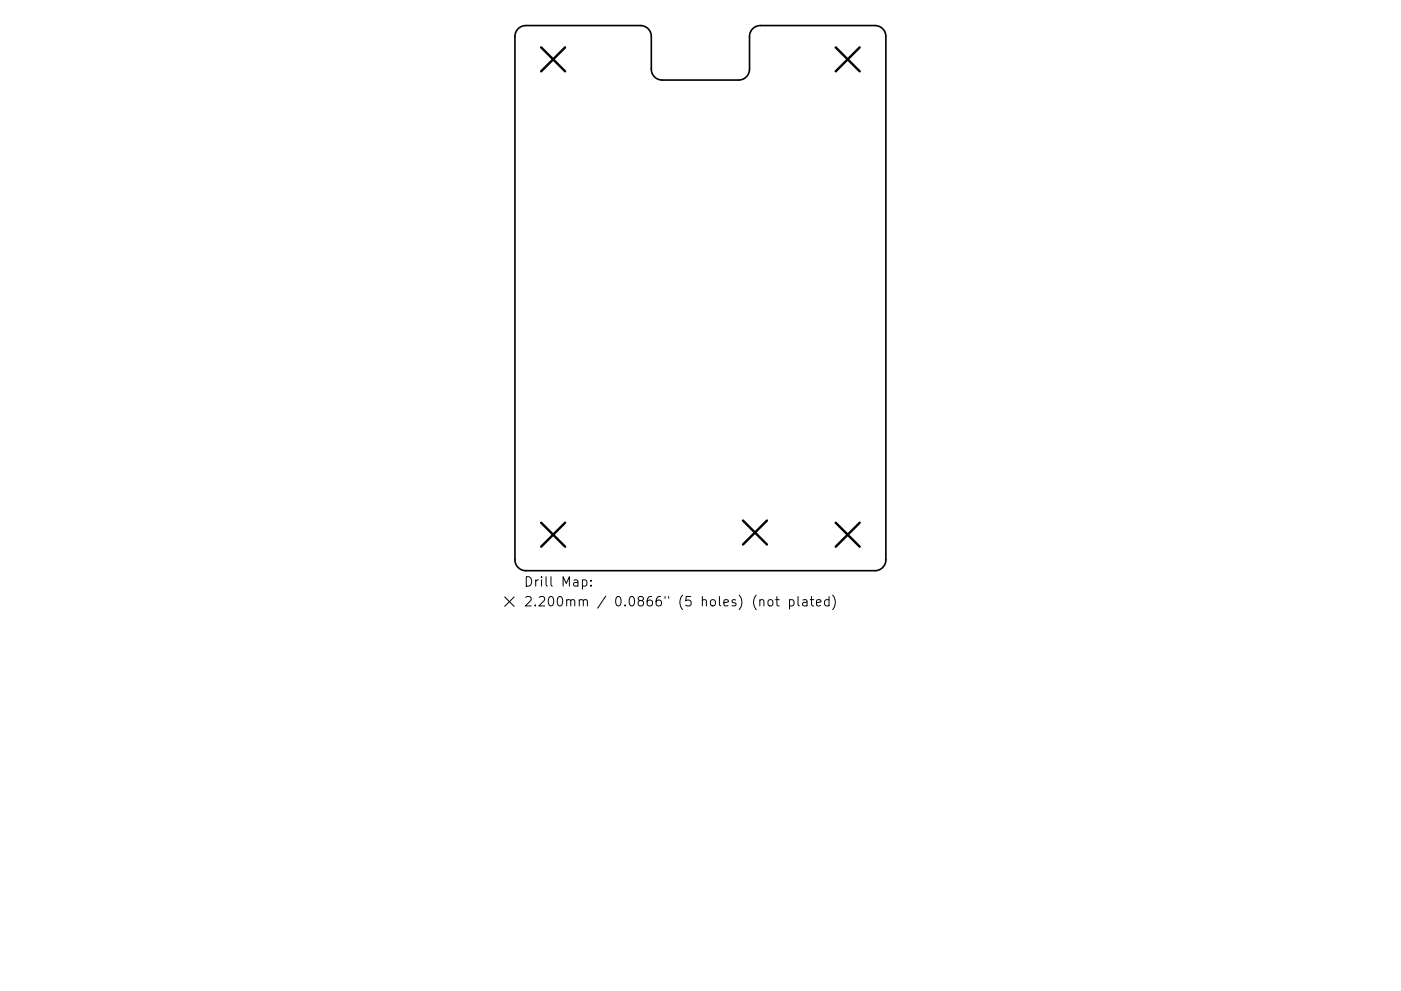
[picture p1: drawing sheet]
<svg xmlns="http://www.w3.org/2000/svg" width="297mm" height="210mm" viewBox="0 0 297 210" stroke-linecap="round" stroke-linejoin="round" font-family="sans-serif">
<defs><g id="words">
<g font-size="2.8">
<text x="111" y="124.5">Drill Map:</text>
<text x="111" y="128.7">2.200mm / 0.0866&quot; (5 holes) (not plated)</text>
</g>
</g></defs>
<path d="M109.9 6.1l.8-.5 .8-.2h24.3a2.31 2.31 0 0 1 2.3 2.3v7a2.31 2.31 0 0 0 2.3 2.3h16.2a2.31 2.31 0 0 0 2.3-2.3v-7a2.31 2.31 0 0 1 2.3-2.3h24.3a2.31 2.31 0 0 1 2.3 2.3v111.1a2.31 2.31 0 0 1-2.3 2.3h-74a2.31 2.31 0 0 1-2.3-2.3v-111.1l.1-.8z" fill="none" stroke="#000" stroke-width=".35"/>
<path d="M114.7 10l5.1 5.1M119.8 10l-5.1 5.1M177.2 10l5.1 5.1M182.3 10l-5.1 5.1M114.7 110.9l5.1 5.1M119.8 110.9l-5.1 5.1M157.5 110.4l5.1 5.1M162.6 110.4l-5.1 5.1M177.2 110.9l5.1 5.1M182.3 110.9l-5.1 5.1" fill="none" stroke="#000" stroke-width=".51"/>
<g fill="none" stroke="#000" stroke-width=".21">
<path d="M107 126.7l2 2M109 126.7l-2 2M123.5 123.1l.6-.1 .3 .4v.6l-.2 .3h-.7M125.3 124.2v.2M125.3 123.1v.2M161.1 127.4l.3-.2 .5 .1 .1 1.3M162.9 127.4l.3-.2a.54 .54 0 0 1 .7 .4v.6a.54 .54 0 0 1-.6 .4 .54 .54 0 0 1-.5-.4zM164.4 127.2h.8M164.7 126.6v1.7l.1 .2 .4 .1M167.4 127.3l.6-.1 .3 .4v.6l-.1 .3h-.8M167.4 127.2v2M169.2 126.6v1.7l.3 .3"/>
<path d="M170.2 127.3h.8l.1 1.3M171.1 127.7l-.7 .1a.39 .39 0 0 0-.3 .4 .39 .39 0 0 0 .3 .4l.7-.1M171.8 127.2h.7M172.1 126.6v1.7l.1 .2 .3 .1M173.1 127.9l1-.2-.1-.4-.6-.1-.3 .3 .1 1h.8M175.8 127.3l-.6-.1-.4 .4v.6l.2 .3h.8M175.8 126.6v2M176.5 126.3a2.29 2.29 0 0 1 0 3"/>
</g>
<use href="#words"/>
</svg>
